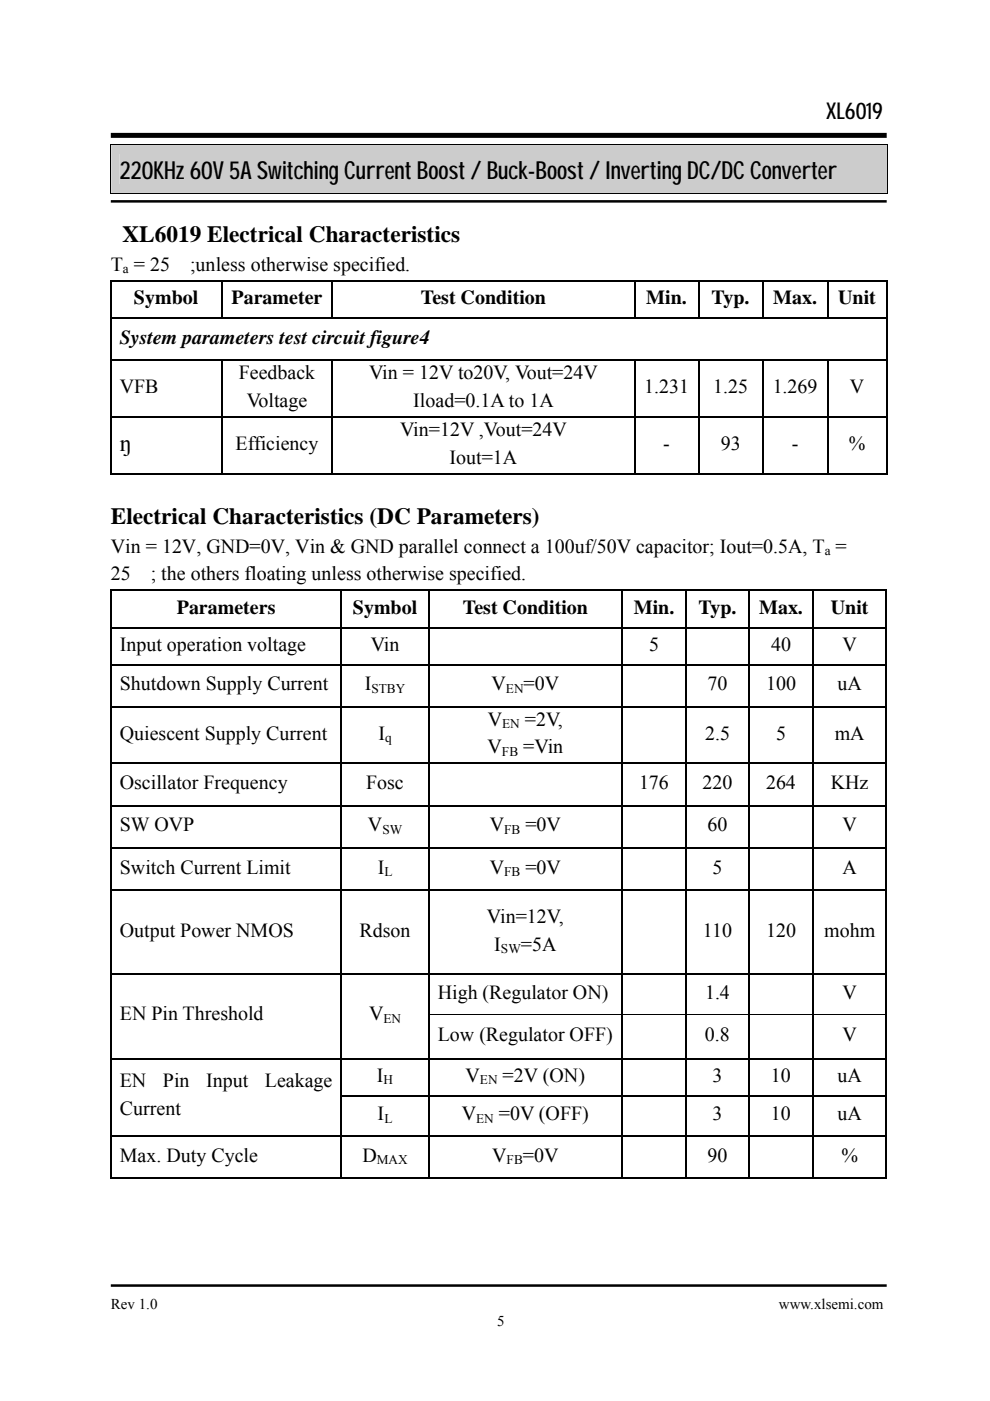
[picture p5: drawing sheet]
<svg xmlns="http://www.w3.org/2000/svg" width="210mm" height="297mm" viewBox="0 0 210 297" stroke-linecap="round" stroke-linejoin="round" font-family="sans-serif">
<defs><g id="words">
<text font-size="5.3" x="25.4" y="37.9">220KHz 60V 5A Switching Current Boost / Buck-Boost / Inverting DC/DC Converter</text>
<g font-size="4.9">
<text x="175.2" y="25.3">XL6019</text>
<text x="26" y="51.3">XL6019 Electrical Characteristics</text>
<text x="25.4" y="95.6">ŋ</text>
<text x="23.5" y="111.1">Electrical Characteristics (DC Parameters)</text>
</g>
<g font-size="4.2">
<text x="23.5" y="57.4">T = 25</text>
<text x="40.3" y="57.4">;unless otherwise specified.</text>
<text x="28.4" y="64.5">Symbol</text>
<text x="49.1" y="64.5">Parameter</text>
<text x="89.2" y="64.5">Test Condition</text>
<text x="137" y="64.5">Min.</text>
<text x="150.9" y="64.5">Typ.</text>
<text x="163.9" y="64.5">Max.</text>
<text x="177.7" y="64.5">Unit</text>
<text x="25.4" y="73">System parameters test circuit figure4</text>
<text x="25.4" y="83.4">VFB</text>
<text x="50.6" y="80.5">Feedback</text>
<text x="78.3" y="80.5">Vin = 12V to20V, Vout=24V</text>
<text x="136.6" y="83.4">1.231</text>
<text x="151.2" y="83.4">1.25</text>
<text x="163.8" y="83.4">1.269</text>
<text x="180.2" y="83.4">V</text>
<text x="52.3" y="86.3">Voltage</text>
<text x="87.6" y="86.3">Iload=0.1A to 1A</text>
<text x="50" y="95.4">Efficiency</text>
<text x="84.8" y="92.5">Vin=12V ,Vout=24V</text>
<text x="140.6" y="95.4">-</text>
<text x="152.8" y="95.4">93</text>
<text x="167.9" y="95.4">-</text>
<text x="180" y="95.4">%</text>
<text x="95.3" y="98.3">Iout=1A</text>
<text x="23.5" y="117.2">Vin = 12V, GND=0V, Vin &amp; GND parallel connect a 100uf/50V capacitor; Iout=0.5A, T =</text>
<text x="23.5" y="123">25</text>
<text x="32" y="123">; the others floating unless otherwise specified.</text>
<text x="37.5" y="130.1">Parameters</text>
<text x="74.8" y="130.1">Symbol</text>
<text x="98.1" y="130.1">Test Condition</text>
<text x="134.4" y="130.1">Min.</text>
<text x="148.1" y="130.1">Typ.</text>
<text x="161" y="130.1">Max.</text>
<text x="176.2" y="130.1">Unit</text>
<text x="25.4" y="138">Input operation voltage</text>
<text x="78.6" y="138">Vin</text>
<text x="137.6" y="138">5</text>
<text x="163.5" y="138">40</text>
<text x="178.6" y="138">V</text>
<text x="25.4" y="146.3">Shutdown Supply Current</text>
<text x="77.3" y="146.3">I</text>
<text x="104.2" y="146.3">V</text>
<text x="111" y="146.3">=0V</text>
<text x="150" y="146.3">70</text>
<text x="162.4" y="146.3">100</text>
<text x="177.6" y="146.3">uA</text>
<text x="103.4" y="153.9">V</text>
<text x="111.3" y="153.9">=2V,</text>
<text x="25.4" y="156.8">Quiescent Supply Current</text>
<text x="80.2" y="156.8">I</text>
<text x="103.4" y="159.7">V</text>
<text x="110.9" y="159.7">=Vin</text>
<text x="149.5" y="156.8">2.5</text>
<text x="164.5" y="156.8">5</text>
<text x="177" y="156.8">mA</text>
<text x="25.4" y="167.3">Oscillator Frequency</text>
<text x="77.6" y="167.3">Fosc</text>
<text x="135.5" y="167.3">176</text>
<text x="148.9" y="167.3">220</text>
<text x="162.4" y="167.3">264</text>
<text x="176.2" y="167.3">KHz</text>
<text x="25.4" y="176.3">SW OVP</text>
<text x="78" y="176.3">V</text>
<text x="103.8" y="176.3">V</text>
<text x="111.4" y="176.3">=0V</text>
<text x="150" y="176.3">60</text>
<text x="178.6" y="176.3">V</text>
<text x="25.4" y="185.2">Switch Current Limit</text>
<text x="80.1" y="185.2">I</text>
<text x="103.8" y="185.2">V</text>
<text x="111.4" y="185.2">=0V</text>
<text x="151.1" y="185.2">5</text>
<text x="178.6" y="185.2">A</text>
<text x="103.3" y="195.7">Vin=12V,</text>
<text x="25.4" y="198.6">Output Power NMOS</text>
<text x="76.2" y="198.6">Rdson</text>
<text x="104.8" y="201.5">I</text>
<text x="110.4" y="201.5">=5A</text>
<text x="149" y="198.6">110</text>
<text x="162.4" y="198.6">120</text>
<text x="174.8" y="198.6">mohm</text>
<text x="92.8" y="211.9">High (Regulator ON)</text>
<text x="149.5" y="211.9">1.4</text>
<text x="178.6" y="211.9">V</text>
<text x="25.4" y="216.3">EN Pin Threshold</text>
<text x="78.3" y="216.3">V</text>
<text x="92.8" y="220.8">Low (Regulator OFF)</text>
<text x="149.5" y="220.8">0.8</text>
<text x="178.6" y="220.8">V</text>
<text x="25.4" y="230.5">EN</text>
<text x="34.6" y="230.5">Pin</text>
<text x="43.7" y="230.5">Input</text>
<text x="56.2" y="230.5">Leakage</text>
<text x="79.9" y="229.4">I</text>
<text x="98.7" y="229.4">V</text>
<text x="106.6" y="229.4">=2V (ON)</text>
<text x="151.1" y="229.4">3</text>
<text x="163.5" y="229.4">10</text>
<text x="177.5" y="229.4">uA</text>
<text x="25.4" y="236.3">Current</text>
<text x="80.1" y="237.5">I</text>
<text x="97.9" y="237.5">V</text>
<text x="105.7" y="237.5">=0V (OFF)</text>
<text x="151.1" y="237.5">3</text>
<text x="163.5" y="237.5">10</text>
<text x="177.5" y="237.5">uA</text>
<text x="25.4" y="246.3">Max. Duty Cycle</text>
<text x="76.8" y="246.3">D</text>
<text x="104.4" y="246.3">V</text>
<text x="110.9" y="246.3">=0V</text>
<text x="150" y="246.3">90</text>
<text x="178.4" y="246.3">%</text>
</g>
<g font-size="3.2">
<text x="23.5" y="277.6">Rev 1.0</text>
<text x="105.4" y="281.2">5</text>
<text x="165.1" y="277.6">www.xlsemi.com</text>
</g>
<g font-size="2.8">
<text x="26.1" y="58">a</text>
<text x="174.9" y="117.7">a</text>
<text x="78.8" y="146.9">STBY</text>
<text x="107.3" y="146.9">EN</text>
<text x="106.5" y="154.4">EN</text>
<text x="81.6" y="157.4">q</text>
<text x="106.4" y="160.3">FB</text>
<text x="81.1" y="176.8">SW</text>
<text x="106.9" y="176.8">FB</text>
<text x="81.5" y="185.7">L</text>
<text x="106.9" y="185.7">FB</text>
<text x="106.2" y="202.1">SW</text>
<text x="81.3" y="216.8">EN</text>
<text x="81.3" y="229.9">H</text>
<text x="101.8" y="229.9">EN</text>
<text x="81.5" y="238.1">L</text>
<text x="100.9" y="238.1">EN</text>
<text x="79.9" y="246.8">MAX</text>
<text x="107.4" y="246.8">FB</text>
</g>
</g></defs>
<g fill="#ccc">
<path d="M23.6 30.8h164.5v10.1h-164.5z"/>
<path d="M25.4 32.7h160.9v6.3h-160.9z"/>
</g>
<g fill="#000">
<path d="M23.4 30.6h.2v.2h-.2zM188.1 30.6h.2v.2h-.2zM23.3 59.4h.4v.3h-.4zM46.8 59.4h.4v.3h-.4zM70.3 59.4h.4v.3h-.4zM134.4 59.4h.3v.3h-.3zM148 59.4h.3v.3h-.3zM161.5 59.4h.4v.3h-.4zM175.4 59.4h.3v.3h-.3zM187.8 59.4h.3v.3h-.3zM188.1 40.9h.2v.2h-.2zM23.3 67.3h.4v.4h-.4z"/>
<path d="M23.3 76.2h.4v.4h-.4zM46.8 76.2h.4v.4h-.4zM70.3 76.2h.4v.4h-.4zM134.4 76.2h.3v.4h-.3zM148 76.2h.3v.4h-.3zM161.5 76.2h.4v.4h-.4zM175.4 76.2h.3v.4h-.3zM187.8 67.3h.3v.4h-.3zM187.8 76.2h.3v.4h-.3zM23.3 88.2h.4v.4h-.4zM46.8 88.2h.4v.4h-.4zM70.3 88.2h.4v.4h-.4z"/>
<path d="M134.4 88.2h.3v.4h-.3zM148 88.2h.3v.4h-.3zM161.5 88.2h.4v.4h-.4zM175.4 88.2h.3v.4h-.3zM187.8 88.2h.3v.4h-.3zM187.8 100.3h.3v.3h-.3zM23.3 125h.4v.3h-.4zM23.3 132.9h.4v.4h-.4zM72.2 125h.4v.3h-.4zM72.2 132.9h.4v.4h-.4zM90.7 125h.4v.3h-.4zM90.7 132.9h.4v.4h-.4z"/>
<path d="M131.7 125h.4v.3h-.4zM131.7 132.9h.4v.4h-.4zM145.3 125h.3v.3h-.3zM145.3 132.9h.3v.4h-.3zM158.6 125h.4v.3h-.4zM158.6 132.9h.4v.4h-.4zM172.2 125h.4v.3h-.4zM172.2 132.9h.4v.4h-.4zM187.8 125h.3v.3h-.3zM187.8 132.9h.3v.4h-.3zM23.3 140.7h.4v.4h-.4zM23.3 149.6h.4v.4h-.4z"/>
<path d="M72.2 140.7h.4v.4h-.4zM72.2 149.6h.4v.4h-.4zM90.7 140.7h.4v.4h-.4zM90.7 149.6h.4v.4h-.4zM131.7 140.7h.4v.4h-.4zM131.7 149.6h.4v.4h-.4zM145.3 140.7h.3v.4h-.3zM145.3 149.6h.3v.4h-.3zM158.6 140.7h.4v.4h-.4zM158.6 149.6h.4v.4h-.4zM172.2 140.7h.4v.4h-.4zM172.2 149.6h.4v.4h-.4z"/>
<path d="M187.8 140.7h.3v.4h-.3zM187.8 149.6h.3v.4h-.3zM23.3 161.7h.4v.4h-.4zM23.3 170.6h.4v.4h-.4zM23.3 179.6h.4v.3h-.4zM72.2 161.7h.4v.4h-.4zM72.2 170.6h.4v.4h-.4zM72.2 179.6h.4v.3h-.4zM90.7 161.7h.4v.4h-.4zM90.7 170.6h.4v.4h-.4zM90.7 179.6h.4v.3h-.4zM131.7 161.7h.4v.4h-.4z"/>
<path d="M131.7 170.6h.4v.4h-.4zM131.7 179.6h.4v.3h-.4zM145.3 161.7h.3v.4h-.3zM145.3 170.6h.3v.4h-.3zM145.3 179.6h.3v.3h-.3zM158.6 161.7h.4v.4h-.4zM158.6 170.6h.4v.4h-.4zM158.6 179.6h.4v.3h-.4zM172.2 161.7h.4v.4h-.4zM172.2 170.6h.4v.4h-.4zM172.2 179.6h.4v.3h-.4zM187.8 161.7h.3v.4h-.3z"/>
<path d="M187.8 170.6h.3v.4h-.3zM187.8 179.6h.3v.3h-.3zM23.3 188.5h.4v.4h-.4zM72.2 188.5h.4v.4h-.4zM90.7 188.5h.4v.4h-.4zM131.7 188.5h.4v.4h-.4zM145.3 188.5h.3v.4h-.3zM158.6 188.5h.4v.4h-.4zM172.2 188.5h.4v.4h-.4zM187.8 188.5h.3v.4h-.3zM23.3 206.4h.4v.4h-.4zM23.3 215.1h.4v.3h-.4z"/>
<path d="M72.2 206.4h.4v.4h-.4zM72.2 215.1h.4v.3h-.4zM90.7 206.4h.4v.4h-.4zM90.7 215.1h.4v.3h-.4zM131.7 206.4h.4v.4h-.4zM131.7 215.1h.4v.3h-.4zM145.3 206.4h.3v.4h-.3zM145.3 215.1h.3v.3h-.3zM158.6 206.4h.4v.4h-.4zM158.6 215.1h.4v.3h-.4zM172.2 206.4h.4v.4h-.4zM172.2 215.1h.4v.3h-.4z"/>
<path d="M187.8 206.4h.3v.4h-.3zM187.8 215.1h.3v.3h-.3zM23.3 224.3h.4v.3h-.4zM23.3 232.1h.4v.4h-.4zM72.2 224.3h.4v.3h-.4zM72.2 232.1h.4v.4h-.4zM90.7 224.3h.4v.3h-.4zM90.7 232.1h.4v.4h-.4zM131.7 224.3h.4v.3h-.4zM131.7 232.1h.4v.4h-.4zM145.3 224.3h.3v.3h-.3zM145.3 232.1h.3v.4h-.3z"/>
<path d="M158.6 224.3h.4v.3h-.4zM158.6 232.1h.4v.4h-.4zM172.2 224.3h.4v.3h-.4zM172.2 232.1h.4v.4h-.4zM187.8 224.3h.3v.3h-.3zM187.8 232.1h.3v.4h-.3zM23.3 240.6h.4v.4h-.4zM72.2 240.6h.4v.4h-.4zM90.7 240.6h.4v.4h-.4zM131.7 240.6h.4v.4h-.4zM145.3 240.6h.3v.4h-.3zM158.6 240.6h.4v.4h-.4z"/>
<path d="M172.2 240.6h.4v.4h-.4zM187.8 240.6h.3v.4h-.3zM187.8 249.7h.3v.3h-.3z"/>
</g>
<path d="M23.4 30.7h164.9M23.5 30.8v10.3M188.2 30.8v10.3M23.4 41h164.7M91.1 215.1h40.6M132.1 215.1h13.2M145.6 215.1h13M159 215.1h13.2M172.6 215.1h15.2" fill="none" stroke="#000" stroke-width=".21"/>
<path d="M23.5 28.7h164.5" fill="none" stroke="#000" stroke-width="1.1" stroke-linecap="butt"/>
<path d="M23.5 42.7h164.5M23.5 272.6h164.5" fill="none" stroke="#000" stroke-width=".53"/>
<g fill="none" stroke="#000" stroke-width=".34">
<path d="M23.3 59.5h23.5M23.5 59.7v7.6M47 59.7v7.6M47.2 59.5h23.1M70.5 59.7v7.6M70.7 59.5h63.7M134.6 59.7v7.6M134.7 59.5h13.3M148.1 59.7v7.6M148.3 59.5h13.2M161.7 59.7v7.6M161.9 59.5h13.5"/>
<path d="M175.5 59.7v7.6M175.7 59.5h12.1M188 59.7v7.6M23.5 67.7v8.5M23.5 76.6v11.6M23.7 67.5h164.1M23.7 76.4h23.1M47 76.6v11.6M47.2 76.4h23.1M70.5 76.6v11.6M70.7 76.4h63.7M134.6 76.6v11.6"/>
<path d="M134.7 76.4h13.3M148.1 76.6v11.6M148.3 76.4h13.2M161.7 76.6v11.6M161.9 76.4h13.5M175.5 76.6v11.6M175.7 76.4h12.1M188 67.7v8.5M188 76.6v11.6M23.5 88.6v12M23.7 88.4h23.1M47 88.6v12"/>
<path d="M47.2 88.4h23.1M70.5 88.6v12M70.7 88.4h63.7M134.6 88.6v12M134.7 88.4h13.3M148.1 88.6v12M148.3 88.4h13.2M161.7 88.6v12M161.9 88.4h13.5M175.5 88.6v12M175.7 88.4h12.1M188 88.6v12"/>
<path d="M23.3 100.5h23.5M47.2 100.5h23.1M70.7 100.5h63.7M134.7 100.5h13.3M148.3 100.5h13.2M161.9 100.5h13.5M175.7 100.5h12.1M23.3 125.1h48.9M23.5 125.3v7.6M23.5 133.3v7.4M23.7 133.1h48.5M72.4 125.3v7.6"/>
<path d="M72.4 133.3v7.4M72.6 125.1h18.1M72.6 133.1h18.1M90.9 125.3v7.6M90.9 133.3v7.4M91.1 125.1h40.6M91.1 133.1h40.6M131.9 125.3v7.6M131.9 133.3v7.4M132.1 125.1h13.2M132.1 133.1h13.2M145.5 125.3v7.6"/>
<path d="M145.5 133.3v7.4M145.6 125.1h13M145.6 133.1h13M158.8 125.3v7.6M158.8 133.3v7.4M159 125.1h13.2M159 133.1h13.2M172.4 125.3v7.6M172.4 133.3v7.4M172.6 125.1h15.2M172.6 133.1h15.2M187.9 125.3v7.6"/>
<path d="M187.9 133.3v7.4M23.5 141.1v8.5M23.5 150v11.7M23.7 140.9h48.5M23.7 149.8h48.5M72.4 141.1v8.5M72.4 150v11.7M72.6 140.9h18.1M72.6 149.8h18.1M90.9 141.1v8.5M90.9 150v11.7M91.1 140.9h40.6"/>
<path d="M91.1 149.8h40.6M131.9 141.1v8.5M131.9 150v11.7M132.1 140.9h13.2M132.1 149.8h13.2M145.5 141.1v8.5M145.5 150v11.7M145.6 140.9h13M145.6 149.8h13M158.8 141.1v8.5M158.8 150v11.7M159 140.9h13.2"/>
<path d="M159 149.8h13.2M172.4 141.1v8.5M172.4 150v11.7M172.6 140.9h15.2M172.6 149.8h15.2M187.9 141.1v8.5M187.9 150v11.7M23.5 162.1v8.5M23.5 171v8.6M23.5 179.9v8.6M23.7 161.9h48.5M23.7 170.8h48.5"/>
<path d="M23.7 179.7h48.5M72.4 162.1v8.5M72.4 171v8.6M72.4 179.9v8.6M72.6 161.9h18.1M72.6 170.8h18.1M72.6 179.7h18.1M90.9 162.1v8.5M90.9 171v8.6M90.9 179.9v8.6M91.1 161.9h40.6M91.1 170.8h40.6"/>
<path d="M91.1 179.7h40.6M131.9 162.1v8.5M131.9 171v8.6M131.9 179.9v8.6M132.1 161.9h13.2M132.1 170.8h13.2M132.1 179.7h13.2M145.5 162.1v8.5M145.5 171v8.6M145.5 179.9v8.6M145.6 161.9h13M145.6 170.8h13"/>
<path d="M145.6 179.7h13M158.8 162.1v8.5M158.8 171v8.6M158.8 179.9v8.6M159 161.9h13.2M159 170.8h13.2M159 179.7h13.2M172.4 162.1v8.5M172.4 171v8.6M172.4 179.9v8.6M172.6 161.9h15.2M172.6 170.8h15.2"/>
<path d="M172.6 179.7h15.2M187.9 162.1v8.5M187.9 171v8.6M187.9 179.9v8.6M23.5 188.9v17.5M23.7 188.7h48.5M72.4 188.9v17.5M72.6 188.7h18.1M90.9 188.9v17.5M91.1 188.7h40.6M131.9 188.9v17.5M132.1 188.7h13.2"/>
<path d="M145.5 188.9v17.5M145.6 188.7h13M158.8 188.9v17.5M159 188.7h13.2M172.4 188.9v17.5M172.6 188.7h15.2M187.9 188.9v17.5M23.5 206.8v8.3M23.5 215.4v8.9M23.7 206.6h48.5M72.4 206.8v8.3M72.4 215.4v8.9"/>
<path d="M72.6 206.6h18.1M90.9 206.8v8.3M90.9 215.4v8.9M91.1 206.6h40.6M131.9 206.8v8.3M131.9 215.4v8.9M132.1 206.6h13.2M145.5 206.8v8.3M145.5 215.4v8.9M145.6 206.6h13M158.8 206.8v8.3M158.8 215.4v8.9"/>
<path d="M159 206.6h13.2M172.4 206.8v8.3M172.4 215.4v8.9M172.6 206.6h15.2M187.9 206.8v8.3M187.9 215.4v8.9M23.5 224.6v7.5M23.5 232.5v8.1M23.7 224.4h48.5M72.4 224.6v7.5M72.4 232.5v8.1M72.6 224.4h18.1"/>
<path d="M72.6 232.3h18.1M90.9 224.6v7.5M90.9 232.5v8.1M91.1 224.4h40.6M91.1 232.3h40.6M131.9 224.6v7.5M131.9 232.5v8.1M132.1 224.4h13.2M132.1 232.3h13.2M145.5 224.6v7.5M145.5 232.5v8.1M145.6 224.4h13"/>
<path d="M145.6 232.3h13M158.8 224.6v7.5M158.8 232.5v8.1M159 224.4h13.2M159 232.3h13.2M172.4 224.6v7.5M172.4 232.5v8.1M172.6 224.4h15.2M172.6 232.3h15.2M187.9 224.6v7.5M187.9 232.5v8.1M23.3 249.9h48.9"/>
<path d="M23.5 241v9M23.7 240.8h48.5M72.4 241v9M72.6 240.8h18.1M72.6 249.9h18.1M90.9 241v9M91.1 240.8h40.6M91.1 249.9h40.6M131.9 241v9M132.1 240.8h13.2M132.1 249.9h13.2M145.5 241v9"/>
<path d="M145.6 240.8h13M145.6 249.9h13M158.8 241v9M159 240.8h13.2M159 249.9h13.2M172.4 241v9M172.6 240.8h15.2M172.6 249.9h15.2M187.9 241v9"/>
</g>
<use href="#words"/>
</svg>
